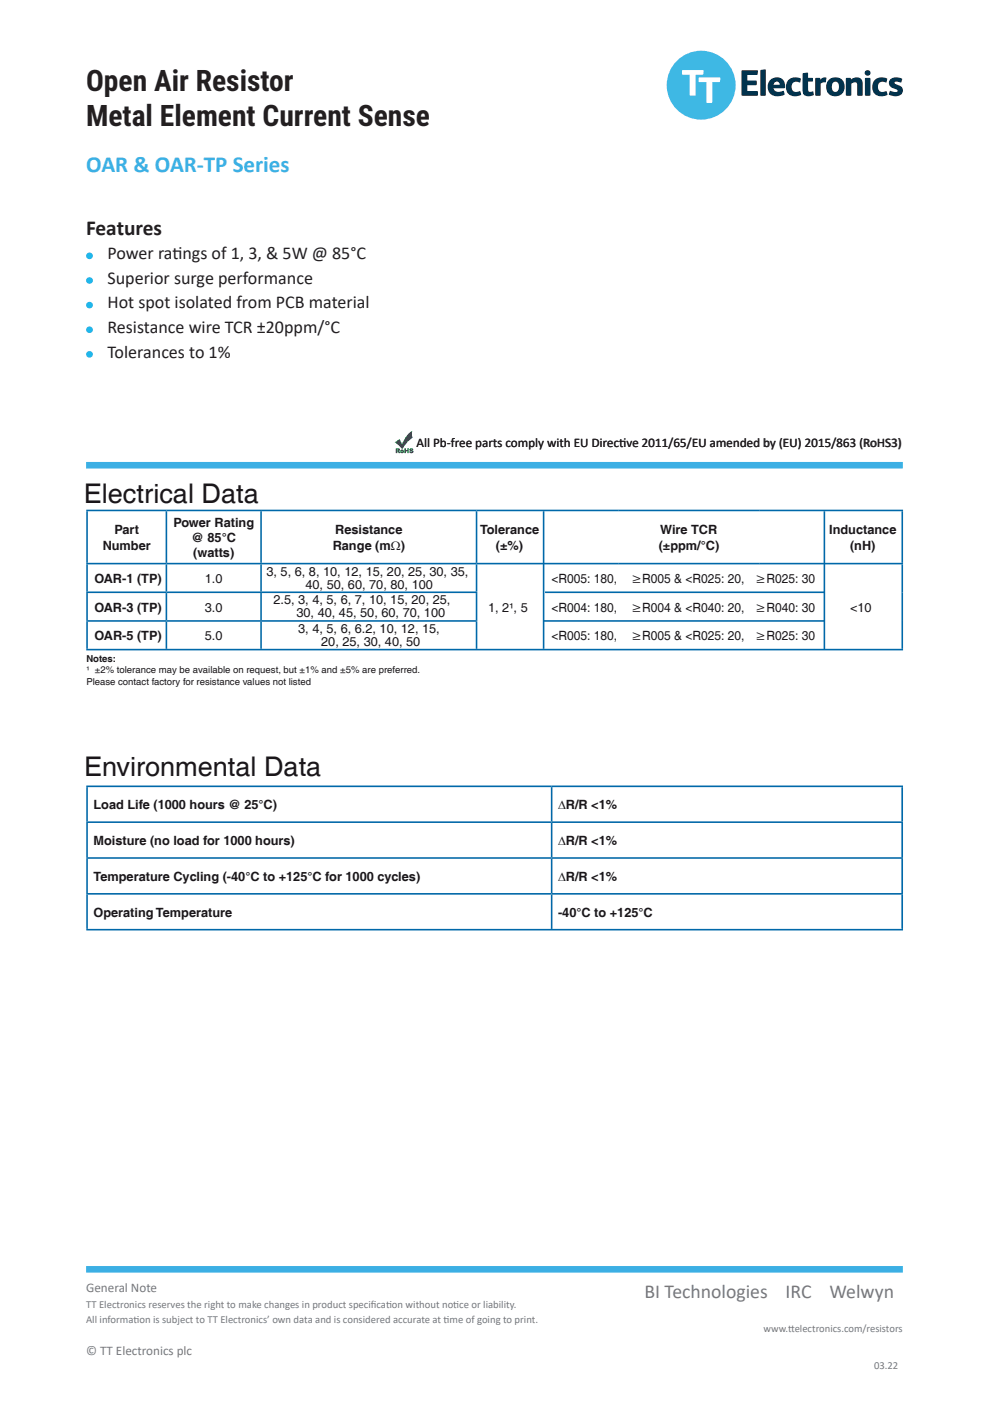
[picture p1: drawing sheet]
<svg xmlns="http://www.w3.org/2000/svg" width="214mm" height="301mm" viewBox="0 0 214 301" stroke-linecap="round" stroke-linejoin="round" font-family="sans-serif">
<defs><g id="words">
<g font-size="9.2" fill="#808282">
<text x="18.3" y="27.2">Open Air Resistor</text>
<text x="18.3" y="38.2">Metal Element Current Sense</text>
</g>
<text font-size="8.2" fill="#1a161a" x="19.1" y="41">OAR</text>
<g font-size="6.3" fill="#231f20">
<text x="18.5" y="19.5">Open Air Resistor</text>
<text x="18.5" y="27.1">Metal Element Current Sense</text>
</g>
<g font-size="6.2" fill="#1a161a">
<text x="19.1" y="48.2">Open Air Resistor</text>
<text x="19.1" y="55.4">Metal Element Current Sense</text>
</g>
<g font-size="5.8" fill="#1a161a">
<text x="18" y="108.2">Electrical Data</text>
<text x="18.1" y="166.7">Environmental Data</text>
</g>
<text font-size="4.9" fill="#3cafe4" x="18.5" y="37">OAR &amp; OAR-TP Series</text>
<text font-size="4.6" fill="#231f20" x="18.5" y="50.4">Features</text>
<g font-size="4.2" fill="#2bb5e9">
<text x="138.2" y="272.4">BI Technologies</text>
<text x="170" y="272.4">IRC</text>
<text x="180.3" y="272.4">Welwyn</text>
</g>
<g font-size="4.2" fill="#707983">
<text x="138.5" y="278.8">BI Technologies</text>
<text x="168.8" y="278.8">IRC</text>
<text x="178.2" y="278.8">Welwyn</text>
</g>
<g font-size="3.9">
<text x="18.3" y="49.2">OAR &amp; OAR-TP Series</text>
<text x="32.5" y="57.2">Power</text>
<text x="45.3" y="57.2">of 1, 3, &amp; 5W @ 85°C</text>
<text x="32.5" y="62.5">Superior performance</text>
<text x="37.2" y="62.5">surge</text>
<text x="29.5" y="67.8">spot isolated from PCB material</text>
<text x="32.5" y="67.8">Hot</text>
<text x="32.5" y="73.1">Resistwire TCR ±20ppm/°C</text>
<text x="41.6" y="73.1">ance</text>
<text x="32.5" y="78.4">Tolerances</text>
<text x="40.4" y="78.4">to 1%</text>
</g>
<g font-size="3.9" fill="#231f20">
<text x="23.1" y="55.7">Power rat</text>
<text x="37" y="55.7">ings of 1, 3, &amp; 5W @ 85°C</text>
<text x="23.1" y="61">Superior surge performance</text>
<text x="23.1" y="66.3">Hot spot isolated from PCB material</text>
<text x="23.1" y="71.5">Resistance wire TCR ±20ppm/°C</text>
<text x="23.1" y="76.8">Tolerances to 1%</text>
</g>
<g font-size="3.1" fill="#0068a9">
<text x="20.2" y="71.6">• Power ratings of 1, 3, &amp; 5W @ 85°C</text>
<text x="20.2" y="67">• TCR’s to ±20ppm/°C</text>
<text x="20.2" y="76.2">• Resistance range from 2.5mΩ to 100mΩ</text>
</g>
<g font-size="2.8" fill="#231f20">
<text x="89.5" y="96.1">All Pb-free</text>
<text x="93.1" y="96.1">Pb-free parts comply with EU Direct</text>
<text x="127.1" y="96.1">Direct</text>
<text x="133" y="96.1">ive 2011/65/EU amended</text>
<text x="133.1" y="96.1">ive 2011/65/EU amended by (EU) 2015/863 (RoHS3)</text>
<text x="172.9" y="96.1">2015/863 (RoHS3)</text>
</g>
<g font-size="2.8" fill="#707983">
<text x="18.5" y="277.5">General Note</text>
<text x="18.5" y="291.1">© TT Electronics plc</text>
</g>
<text font-size="2.8" x="18.3" y="284.6">© TT Electronics plc</text>
<g font-size="2.7" fill="#1a161a">
<text x="37.3" y="113.2">Power Rating</text>
<text x="22.1" y="118.1">Number</text>
<text x="24.6" y="114.8">Part</text>
<text x="41.2" y="116.4">@ 85°C</text>
<text x="41.5" y="119.7">(watts)</text>
<text x="71.5" y="118.1">Range (mΩ)</text>
<text x="72" y="114.8">Resistance</text>
<text x="103.1" y="114.8">Tolerance</text>
<text x="106.6" y="118.1">(±%)</text>
<text x="141.5" y="118.1">(±ppm/°C)</text>
<text x="141.8" y="114.8">Wire TCR</text>
<text x="178.2" y="114.8">Inductance</text>
<text x="182.6" y="118.1">(nH)</text>
<text x="20.3" y="125.2">OAR-1 (TP)</text>
<text x="44" y="125.2">1.0</text>
<text x="57.3" y="123.8">3, 5, 6, 8, 10, 12, 15, 20, 25, 30, 35,</text>
<text x="118.5" y="125.2">&lt;R005: 180,</text>
<text x="135.4" y="125.2">≥R005 &amp; &lt;R025: 20,</text>
<text x="162.1" y="125.2">≥R025: 30</text>
<text x="20.3" y="131.4">OAR-3 (TP)</text>
<text x="44" y="131.4">3.0</text>
<text x="58.7" y="129.7">2.5, 3, 4, 5, 6, 7, 10, 15, 20, 25,</text>
<text x="65.6" y="126.6">40, 50, 60, 70, 80, 100</text>
<text x="104.9" y="131.4">1, 2¹, 5</text>
<text x="118.5" y="131.4">&lt;R004: 180,</text>
<text x="135.4" y="131.4">≥R004 &amp; &lt;R040: 20,</text>
<text x="162.1" y="131.4">≥R040: 30</text>
<text x="182.7" y="131.4">&lt;10</text>
<text x="20.3" y="137.5">OAR-5 (TP)</text>
<text x="44" y="137.5">5.0</text>
<text x="63.7" y="132.5">30, 40, 45, 50, 60, 70, 100</text>
<text x="64.1" y="136.1">3, 4, 5, 6, 6.2, 10, 12, 15,</text>
<text x="118.5" y="137.5">&lt;R005: 180,</text>
<text x="135.4" y="137.5">≥R005 &amp; &lt;R025: 20,</text>
<text x="162.1" y="137.5">≥R025: 30</text>
<text x="69" y="138.8">20, 25, 30, 40, 50</text>
<text x="20.1" y="173.8">Load Life (1000 hours @ 25°C)</text>
<text x="119.9" y="173.8">∆R/R &lt;1%</text>
<text x="20.1" y="181.5">Moisture (no load for 1000 hours)</text>
<text x="119.9" y="181.5">∆R/R &lt;1%</text>
<text x="20.1" y="189.2">Temperature Cycling (-40°C to +125°C for 1000 cycles)</text>
<text x="119.9" y="189.2">∆R/R &lt;1%</text>
<text x="20.1" y="197">Operating Temperature</text>
<text x="119.9" y="197">-40°C to +125°C</text>
</g>
<g font-size="2.4" fill="#1a161a">
<text x="18.5" y="272.7">General Note</text>
<text x="18.6" y="282.3">Wire and Film Technologies Division</text>
</g>
<g font-size="2.3">
<text x="18.3" y="277.8">All information is subject to TT Electronics’ own data and is considered accurate at time of going to print.</text>
<text x="159.1" y="279.7">http://www.ttelectronics.com/resistors</text>
</g>
<g font-size="2.3" fill="#707983">
<text x="18.5" y="280.9">TT Electronics reserves the right to make changes in product specif</text>
<text x="79.7" y="280.9">icat</text>
<text x="82.9" y="280.9">ion without not</text>
<text x="97.4" y="280.9">ice or liability.</text>
<text x="18.5" y="284.3">All informat</text>
<text x="95.3" y="284.3">ime of going to print.</text>
<text x="164" y="286.2">www.t</text>
<text x="169.3" y="286.2">telectronics.com/resistors</text>
<text x="187.8" y="294">03.22</text>
</g>
<g font-size="2.1" fill="#1a161a">
<text x="18.6" y="142.1">Notes:</text>
<text x="18.6" y="144.6">¹ ±2% tolerance may be available on request, but ±1% and ±5% are preferred.</text>
<text x="18.6" y="147.1">Please contact factory for resistance values not listed</text>
<text x="18.5" y="274.8">IRC reserves theright to ma</text>
<text x="39.6" y="274.8">ke changes in product speci</text>
<text x="60.5" y="274.8">fcation without notice or liabilit</text>
<text x="60.5" y="274.8">i</text>
<text x="18.5" y="277.2">All information is subject to IRC</text>
<text x="180.9" y="280.9">TT electronics plc</text>
<text x="182.9" y="278.5">A subsidiary of</text>
<text x="18.6" y="284.7">Telephone ion is subject to TT361 992 3377 •Website: www.irctt.com</text>
<text x="26.3" y="284.7">: 361 992 7900 •Facsimile: Electronics’ own data and is considered accurate at t</text>
<text x="60.7" y="282.3">• 4222 South Staples Street • Co</text>
<text x="85.1" y="282.3">rpus ChristiTexas 78411 USA</text>
<text x="163.6" y="284.7">OAR Series IssueJune 2011 Sheet 1 of 3</text>
</g>
</g></defs>
<g fill="#1cb6eb">
<circle cx="19.2" cy="55" r=".72"/>
<circle cx="19.2" cy="60.3" r=".72"/>
<circle cx="19.2" cy="65.5" r=".72"/>
<circle cx="19.2" cy="70.8" r=".72"/>
<circle cx="19.2" cy="76.1" r=".72"/>
</g>
<path d="M18.5 100h175.5" fill="none" stroke="#3cafe4" stroke-width="1.4" stroke-linecap="butt"/>
<g fill="none" stroke="#0068a9" stroke-width=".34">
<path d="M18.5 109.7h175.5M18.7 109.8v11.1M35.8 109.8v11.1M56.1 109.8v11.1M102.4 109.8v11.1M116.8 109.8v29.6M177.1 109.8v29.8M193.9 109.8v11.1M18.5 139.6h175.5M18.5 121.1h175.5M18.5 127.2h84.1M18.5 133.4h84.1"/>
<path d="M18.7 121.3v5.8M18.7 127.4v5.8M18.7 133.6v5.8M35.8 121.3v5.8M35.8 127.4v5.8M35.8 133.6v5.8M56.1 121.3v5.8M56.1 127.4v5.8M56.1 133.6v5.8M102.4 121.3v5.8M102.4 127.4v5.8M102.4 133.6v5.8"/>
<path d="M116.8 133.4h60.3M117.1 127.2h60M193.9 121.3v18.1M18.5 168.9h175.5M18.5 176.6h175.5M18.7 169.1v7.4M18.7 176.8v7.4M118.5 169.1v7.4M118.5 176.8v7.4M193.9 169.1v7.4M193.9 176.8v7.4M18.5 199.7h175.5"/>
<path d="M18.5 184.3h175.5M18.5 192h175.5M18.7 184.5v7.4M18.7 192.2v7.4M118.5 184.5v7.4M118.5 192.2v7.4M193.9 184.5v7.4M193.9 192.2v7.4"/>
</g>
<g fill="#1b8242">
<path d="M84.8 95.1l1.1-.7 .5 1 .2-.5a5.6 5.6 0 0 1 2-2.3l-.1 .9 .1 .5-1.1 1-1.1 1.5-.7-.8z"/>
<path d="M85.1 96.4v.9h.2v-.4l.4 .4h.3l-.3-.4 .2-.1a.29 .29 0 0 0-.1-.3 .29 .29 0 0 0-.3-.1zM85.3 96.6l.3 .1-.3 .1zM86 97a.4 .4 0 0 0 .8 0 .4 .4 0 0 0-.8 0zM86.2 97a.17 .17 0 0 1 .3 0 .17 .17 0 0 1-.3 0zM86.9 96.4v.9h.3v-.4h.3v.4h.3v-.9h-.3v.3h-.3v-.3zM88.1 96.4l-.1 .1a.43 .43 0 0 0 .5 .5l-.1 .2-.4-.2a.41 .41 0 0 0 .5 .4 .41 .41 0 0 0 .2-.6l-.4-.2h.5l-.1-.2z"/>
<path d="M85.1 96.4v.9h.2v-.4l.4 .4h.3l-.3-.4 .2-.1a.29 .29 0 0 0-.1-.3 .29 .29 0 0 0-.3-.1zM85.3 96.6l.3 .1-.3 .1zM86 97a.4 .4 0 0 0 .8 0 .4 .4 0 0 0-.8 0zM86.2 97a.17 .17 0 0 1 .3 0 .17 .17 0 0 1-.3 0zM86.9 96.4v.9h.3v-.4h.3v.4h.3v-.9h-.3v.3h-.3v-.3zM88.1 96.4l-.1 .1a.43 .43 0 0 0 .5 .5l-.1 .2-.4-.2a.41 .41 0 0 0 .5 .4 .41 .41 0 0 0 .2-.6l-.4-.2h.5l-.1-.2z"/>
</g>
<g fill="#02334d">
<path d="M159.4 15.1h3.4v.8l-.2 .2h-2v1.2h1.8l.2 .2-.1 .8h-1.9v1.3h2.2v.9h-3.5z"/>
<path d="M163.4 15.1l1-.2 .1 .2v5.3l-.2 .2h-.7l-.2-.2z"/>
<path d="M169.4 17.2a2.33 2.33 0 0 1 2.7-.3l-.3 .8a1.12 1.12 0 0 0-1.7 1 1.12 1.12 0 0 0 1.8 .9 .59 .59 0 0 1 .2 .7 .59 .59 0 0 1-.7 .3 2.02 2.02 0 0 1-2.2-.7 2.02 2.02 0 0 1-.1-2.3z"/>
<path d="M172.5 15.7l1.1-.1v1.1h.9l.2 .2-.1 .6h-1v1.6a.62 .62 0 0 0 .3 .6 .62 .62 0 0 0 .7-.1l.3 .7a1.59 1.59 0 0 1-2.3-.2l-.2-1z"/>
<path d="M175.2 16.8h1l.1 .3a.75 .75 0 0 1 1.3-.3l-.2 .9h-.6l-.5 .3v2.5l-.9 .1-.3-.2z"/>
<path d="M181.8 16.8h1v.3a1.5 1.5 0 0 1 2.5 .4v3h-1.1l-.1-2.6a.76 .76 0 0 0-1.2 .1v2.5h-1.1z"/>
<path d="M185.9 16.8l.9-.1 .2 .2v3.5l-.2 .2h-.7l-.3-.2z"/>
<path d="M187.9 17.2a2.33 2.33 0 0 1 2.7-.3l-.2 .8a1.12 1.12 0 0 0-1.8 1 1.12 1.12 0 0 0 1.8 .9 .59 .59 0 0 1 .2 .7 .59 .59 0 0 1-.6 .3 2.02 2.02 0 0 1-2.3-.7 2.02 2.02 0 0 1 0-2.3z"/>
<path d="M191.3 17a2.05 2.05 0 0 1 2.5 0l-.3 .7a1.2 1.2 0 0 0-1.3 .1l.3 .3a1.56 1.56 0 0 1 1.5 1.3 1.58 1.58 0 0 1-2.2 1.2l-.8-.3 .2-.6 .1-.2a1.26 1.26 0 0 0 1.6 0l-.4-.3a1.41 1.41 0 0 1-1.4-1.8z"/>
<path d="M165.5 17.2a1.8 1.8 0 0 1 2.3-.4 1.8 1.8 0 0 1 .8 2.2h-2.4a1.41 1.41 0 0 0 2.1 .5 .68 .68 0 0 1 .1 .9 2.28 2.28 0 0 1-3.5-1.8l.1-.5zM166.4 17.7l-.2 .5h1.3a.63 .63 0 0 0-.3-.6 .63 .63 0 0 0-.8 .1z"/>
<path d="M177.5 18.6a2.05 2.05 0 0 1 4.1 0 2.05 2.05 0 0 1-4.1 0zM178.9 17.9a1.24 1.24 0 0 0 .6 1.9 1.17 1.17 0 0 0 .8-1.1 1.17 1.17 0 0 0-.8-1.1z"/>
<circle cx="186.4" cy="15.6" r=".62"/>
</g>
<circle cx="150.7" cy="18.3" r="7.4" fill="#3eb8e4"/>
<g fill="#fff">
<path d="M146.6 15.1h4.6l-.2 .9-1.5 .1-.1 4.4h-1.2v-4.4l-1.6-.1z"/>
<path d="M150.2 16.7h4.5l-.1 .9-1.6 .1v4.4h-1.2v-4.4l-1.6-.1z"/>
</g>
<path d="M18.5 272.7h175.5" fill="none" stroke="#3cafe4" stroke-width="1.4" stroke-linecap="butt"/>
<use href="#words"/>
</svg>
